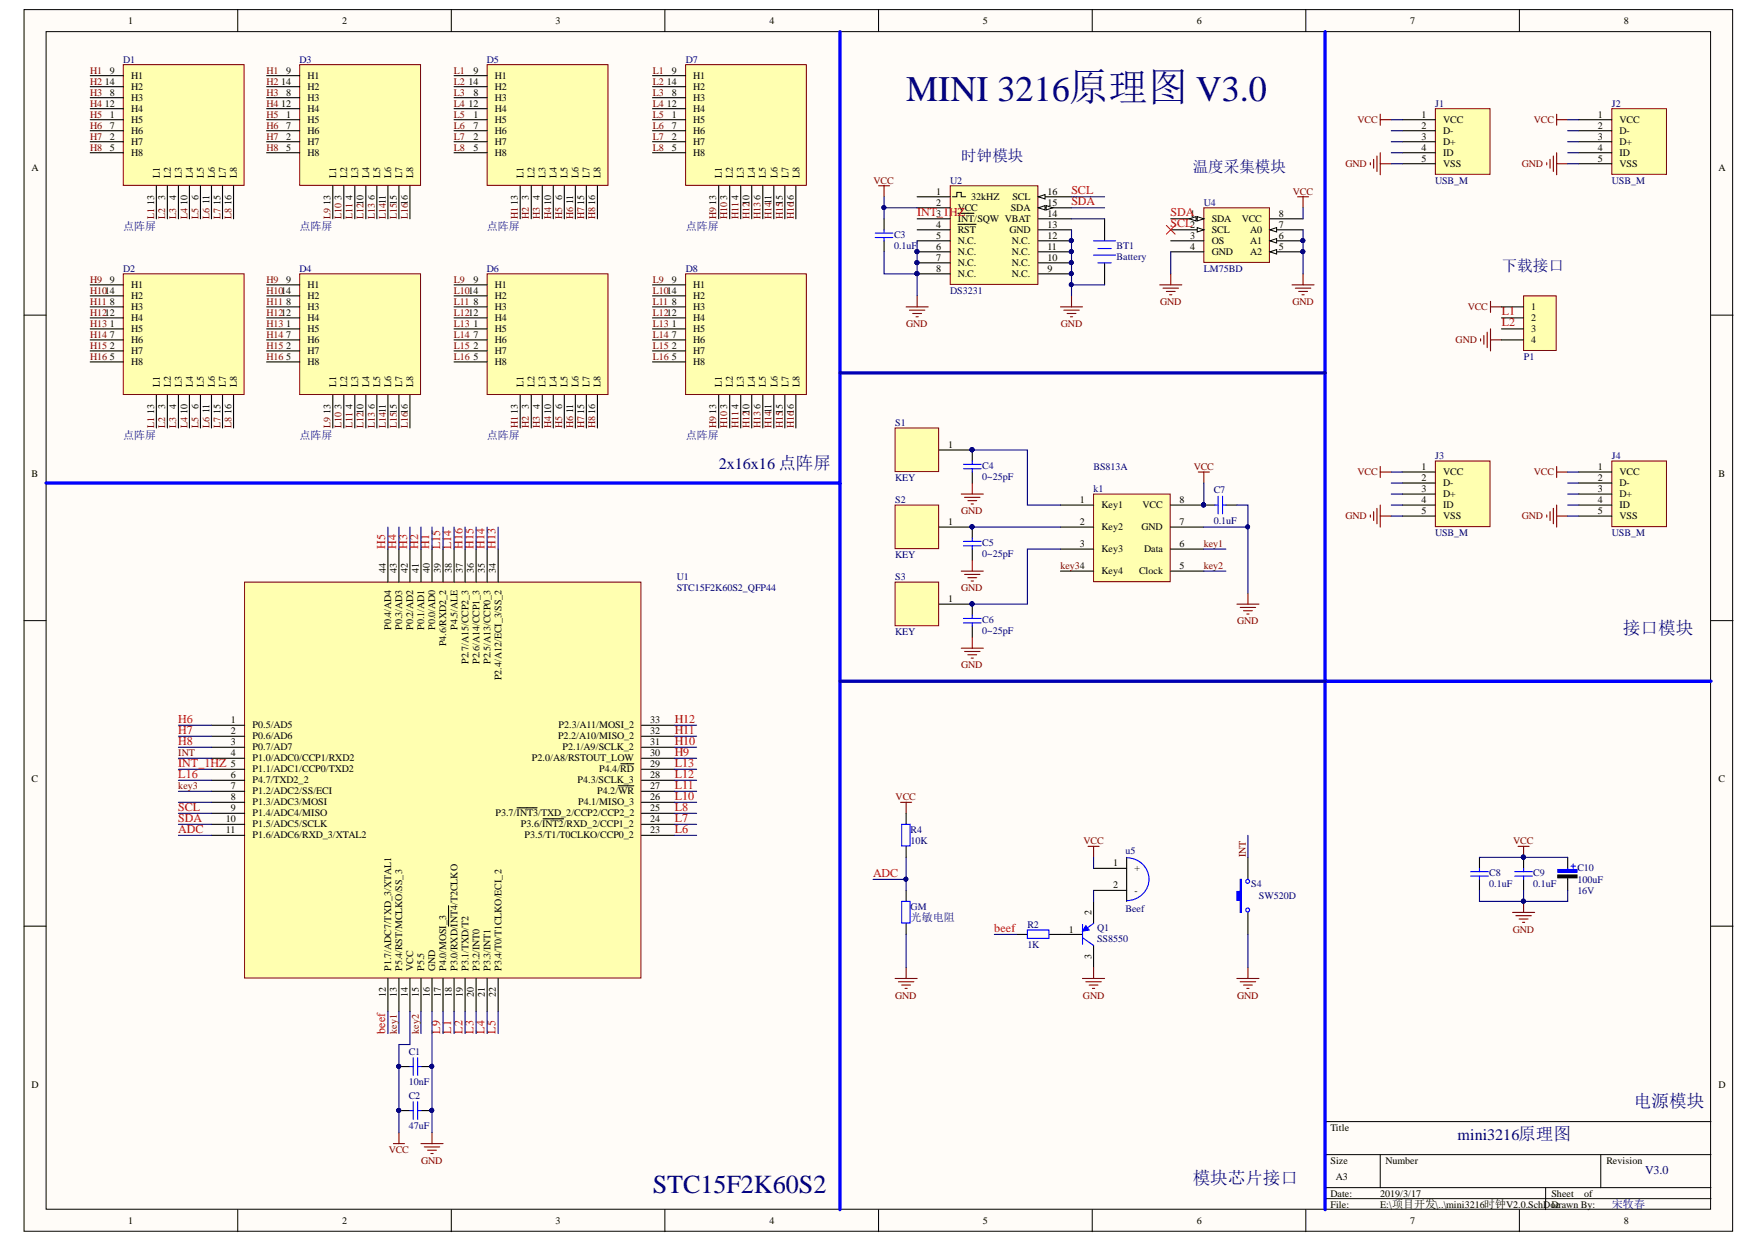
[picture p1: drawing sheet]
<svg xmlns="http://www.w3.org/2000/svg" width="297mm" height="210mm" viewBox="0 0 297 210" stroke-linecap="round" stroke-linejoin="round" font-family="sans-serif">
<defs><g id="words">
<text font-size="6.1" fill="#000080" x="153" y="17.1">MINI 3216原理图 V3.0</text>
<text font-size="4.4" fill="#000080" x="110.2" y="201.5">STC15F2K60S2</text>
<g font-size="3" fill="#000080">
<text x="274.1" y="107">接口模块</text>
<text x="275.9" y="187">电源模块</text>
<text x="201.4" y="200">模块芯片接口</text>
</g>
<g font-size="2.7" fill="#000080">
<text x="121.4" y="79.2">2x16x16 点阵屏</text>
<text x="246.2" y="192.5">mini3216原理图</text>
</g>
<g font-size="2.6" fill="#000080">
<text x="162.3" y="27.1">时钟模块</text>
<text x="201.4" y="29">温度采集模块</text>
<text x="253.6" y="45.7">下载接口</text>
</g>
<g font-size="2" fill="#f00">
<text x="180.9" y="32.8">SCL</text>
<text x="180.9" y="34.6">SDA</text>
<text x="154.9" y="36.5">INT_1HZ</text>
<text x="197.7" y="38.4">SCL</text>
<text x="197.7" y="36.5">SDA</text>
<text x="253.6" y="53.2">L1</text>
<text x="253.6" y="55.1">L2</text>
<text x="65" y="92.8" transform="rotate(-90 65 92.8)">H5</text>
<text x="66.9" y="92.8" transform="rotate(-90 66.9 92.8)">H4</text>
<text x="68.8" y="92.8" transform="rotate(-90 68.8 92.8)">H3</text>
<text x="70.6" y="92.8" transform="rotate(-90 70.6 92.8)">H2</text>
<text x="72.5" y="92.8" transform="rotate(-90 72.5 92.8)">H1</text>
<text x="74.4" y="92.8" transform="rotate(-90 74.4 92.8)">L15</text>
<text x="76.2" y="92.8" transform="rotate(-90 76.2 92.8)">L14</text>
<text x="78.1" y="92.8" transform="rotate(-90 78.1 92.8)">H16</text>
<text x="79.9" y="92.8" transform="rotate(-90 79.9 92.8)">H15</text>
<text x="81.8" y="92.8" transform="rotate(-90 81.8 92.8)">H14</text>
<text x="83.7" y="92.8" transform="rotate(-90 83.7 92.8)">H13</text>
<text x="30.1" y="122.1">H6</text>
<text x="30.1" y="123.9">H7</text>
<text x="30.1" y="125.8">H8</text>
<text x="113.9" y="125.8">H10</text>
<text x="113.9" y="123.9">H11</text>
<text x="113.9" y="122.1">H12</text>
<text x="30.1" y="131.4">L16</text>
<text x="30.1" y="129.5">INT_1HZ</text>
<text x="113.9" y="127.7">H9</text>
<text x="113.9" y="131.4">L12</text>
<text x="113.9" y="129.5">L13</text>
<text x="30.1" y="136.9">SCL</text>
<text x="113.9" y="136.9">L8</text>
<text x="113.9" y="135.1">L10</text>
<text x="113.9" y="133.2">L11</text>
<text x="30.1" y="138.8">SDA</text>
<text x="30.1" y="140.7">ADC</text>
<text x="113.9" y="140.7">L6</text>
<text x="113.9" y="138.8">L7</text>
<text x="147.4" y="148.1">ADC</text>
<text x="167.9" y="157.4">beef</text>
<text x="65" y="174.5" transform="rotate(-90 65 174.5)">beef</text>
<text x="74.4" y="174.5" transform="rotate(-90 74.4 174.5)">L9</text>
<text x="76.2" y="174.5" transform="rotate(-90 76.2 174.5)">L1</text>
<text x="78.1" y="174.5" transform="rotate(-90 78.1 174.5)">L2</text>
<text x="79.9" y="174.5" transform="rotate(-90 79.9 174.5)">L3</text>
<text x="81.8" y="174.5" transform="rotate(-90 81.8 174.5)">L4</text>
<text x="83.7" y="174.5" transform="rotate(-90 83.7 174.5)">L5</text>
</g>
<text font-size="2" fill="#000080" x="277.8" y="198.3">V3.0</text>
<g font-size="1.9" fill="#000080">
<text x="20.8" y="38.8">点阵屏</text>
<text x="50.6" y="38.8">点阵屏</text>
<text x="82.2" y="38.8">点阵屏</text>
<text x="115.8" y="38.8">点阵屏</text>
<text x="20.8" y="74.2">点阵屏</text>
<text x="50.6" y="74.2">点阵屏</text>
<text x="82.2" y="74.2">点阵屏</text>
<text x="115.8" y="74.2">点阵屏</text>
<text x="153.8" y="155.5">光敏电阻</text>
<text x="272.2" y="203.9">宋牧春</text>
</g>
<g font-size="1.7">
<text x="21.7" y="4.1">1</text>
<text x="57.8" y="4.1">2</text>
<text x="93.8" y="4.1">3</text>
<text x="129.9" y="4.1">4</text>
<text x="166" y="4.1">5</text>
<text x="202.1" y="4.1">6</text>
<text x="238.1" y="4.1">7</text>
<text x="274.2" y="4.1">8</text>
<text x="17.7" y="14.3">14</text>
<text x="17.7" y="18">12</text>
<text x="18.5" y="12.4">9</text>
<text x="18.5" y="16.1">8</text>
<text x="22.2" y="13.4">H1</text>
<text x="22.2" y="15.2">H2</text>
<text x="22.2" y="17.1">H3</text>
<text x="47.5" y="14.3">14</text>
<text x="47.5" y="18">12</text>
<text x="48.3" y="12.4">9</text>
<text x="48.3" y="16.1">8</text>
<text x="51.9" y="13.4">H1</text>
<text x="51.9" y="15.2">H2</text>
<text x="51.9" y="17.1">H3</text>
<text x="79.1" y="14.3">14</text>
<text x="79.1" y="18">12</text>
<text x="79.9" y="12.4">9</text>
<text x="79.9" y="16.1">8</text>
<text x="83.6" y="13.4">H1</text>
<text x="83.6" y="15.2">H2</text>
<text x="83.6" y="17.1">H3</text>
<text x="112.6" y="14.3">14</text>
<text x="112.6" y="18">12</text>
<text x="113.4" y="12.4">9</text>
<text x="113.4" y="16.1">8</text>
<text x="117.1" y="13.4">H1</text>
<text x="117.1" y="15.2">H2</text>
<text x="117.1" y="17.1">H3</text>
<text x="18.5" y="19.9">1</text>
<text x="18.5" y="21.7">7</text>
<text x="18.5" y="23.6">2</text>
<text x="22.2" y="18.9">H4</text>
<text x="22.2" y="20.8">H5</text>
<text x="22.2" y="22.6">H6</text>
<text x="48.3" y="19.9">1</text>
<text x="48.3" y="21.7">7</text>
<text x="48.3" y="23.6">2</text>
<text x="51.9" y="18.9">H4</text>
<text x="51.9" y="20.8">H5</text>
<text x="51.9" y="22.6">H6</text>
<text x="79.9" y="19.9">1</text>
<text x="79.9" y="21.7">7</text>
<text x="79.9" y="23.6">2</text>
<text x="83.6" y="18.9">H4</text>
<text x="83.6" y="20.8">H5</text>
<text x="83.6" y="22.6">H6</text>
<text x="113.4" y="19.9">1</text>
<text x="113.4" y="21.7">7</text>
<text x="113.4" y="23.6">2</text>
<text x="117.1" y="18.9">H4</text>
<text x="117.1" y="20.8">H5</text>
<text x="117.1" y="22.6">H6</text>
<text x="240.1" y="19.9">1</text>
<text x="240.1" y="21.7">2</text>
<text x="240.1" y="23.6">3</text>
<text x="243.7" y="20.8">VCC</text>
<text x="243.7" y="22.6">D-</text>
<text x="269.8" y="19.9">1</text>
<text x="269.8" y="21.7">2</text>
<text x="269.8" y="23.6">3</text>
<text x="273.5" y="20.8">VCC</text>
<text x="273.5" y="22.6">D-</text>
<text x="5.3" y="28.9">A</text>
<text x="18.5" y="25.4">5</text>
<text x="22.2" y="24.5">H7</text>
<text x="22.2" y="26.4">H8</text>
<text x="48.3" y="25.4">5</text>
<text x="51.9" y="24.5">H7</text>
<text x="51.9" y="26.4">H8</text>
<text x="79.9" y="25.4">5</text>
<text x="83.6" y="24.5">H7</text>
<text x="83.6" y="26.4">H8</text>
<text x="113.4" y="25.4">5</text>
<text x="117.1" y="24.5">H7</text>
<text x="117.1" y="26.4">H8</text>
<text x="240.1" y="25.4">4</text>
<text x="240.1" y="27.3">5</text>
<text x="243.7" y="24.5">D+</text>
<text x="243.7" y="26.4">ID</text>
<text x="243.7" y="28.2">VSS</text>
<text x="269.8" y="25.4">4</text>
<text x="269.8" y="27.3">5</text>
<text x="273.5" y="24.5">D+</text>
<text x="273.5" y="26.4">ID</text>
<text x="273.5" y="28.2">VSS</text>
<text x="290.2" y="28.9">A</text>
<text x="26.1" y="34.6" transform="rotate(-90 26.1 34.6)">13</text>
<text x="27" y="30.1" transform="rotate(-90 27 30.1)">L1</text>
<text x="27.9" y="33.7" transform="rotate(-90 27.9 33.7)">3</text>
<text x="28.8" y="30.1" transform="rotate(-90 28.8 30.1)">L2</text>
<text x="29.8" y="33.7" transform="rotate(-90 29.8 33.7)">4</text>
<text x="30.7" y="30.1" transform="rotate(-90 30.7 30.1)">L3</text>
<text x="31.6" y="34.6" transform="rotate(-90 31.6 34.6)">10</text>
<text x="32.6" y="30.1" transform="rotate(-90 32.6 30.1)">L4</text>
<text x="33.5" y="33.7" transform="rotate(-90 33.5 33.7)">6</text>
<text x="34.4" y="30.1" transform="rotate(-90 34.4 30.1)">L5</text>
<text x="35.4" y="34.5" transform="rotate(-90 35.4 34.5)">11</text>
<text x="36.3" y="30.1" transform="rotate(-90 36.3 30.1)">L6</text>
<text x="37.2" y="34.6" transform="rotate(-90 37.2 34.6)">15</text>
<text x="38.1" y="30.1" transform="rotate(-90 38.1 30.1)">L7</text>
<text x="39.1" y="34.6" transform="rotate(-90 39.1 34.6)">16</text>
<text x="40" y="30.1" transform="rotate(-90 40 30.1)">L8</text>
<text x="55.8" y="34.6" transform="rotate(-90 55.8 34.6)">13</text>
<text x="56.8" y="30.1" transform="rotate(-90 56.8 30.1)">L1</text>
<text x="57.7" y="33.7" transform="rotate(-90 57.7 33.7)">3</text>
<text x="58.6" y="30.1" transform="rotate(-90 58.6 30.1)">L2</text>
<text x="59.6" y="33.7" transform="rotate(-90 59.6 33.7)">4</text>
<text x="60.5" y="30.1" transform="rotate(-90 60.5 30.1)">L3</text>
<text x="62.3" y="30.1" transform="rotate(-90 62.3 30.1)">L4</text>
<text x="63.3" y="33.7" transform="rotate(-90 63.3 33.7)">6</text>
<text x="64.2" y="30.1" transform="rotate(-90 64.2 30.1)">L5</text>
<text x="66.1" y="30.1" transform="rotate(-90 66.1 30.1)">L6</text>
<text x="67.9" y="30.1" transform="rotate(-90 67.9 30.1)">L7</text>
<text x="69.8" y="30.1" transform="rotate(-90 69.8 30.1)">L8</text>
<text x="87.5" y="34.6" transform="rotate(-90 87.5 34.6)">13</text>
<text x="88.4" y="30.1" transform="rotate(-90 88.4 30.1)">L1</text>
<text x="89.3" y="33.7" transform="rotate(-90 89.3 33.7)">3</text>
<text x="90.3" y="30.1" transform="rotate(-90 90.3 30.1)">L2</text>
<text x="91.2" y="33.7" transform="rotate(-90 91.2 33.7)">4</text>
<text x="92.1" y="30.1" transform="rotate(-90 92.1 30.1)">L3</text>
<text x="93" y="34.6" transform="rotate(-90 93 34.6)">10</text>
<text x="94" y="30.1" transform="rotate(-90 94 30.1)">L4</text>
<text x="94.9" y="33.7" transform="rotate(-90 94.9 33.7)">6</text>
<text x="95.8" y="30.1" transform="rotate(-90 95.8 30.1)">L5</text>
<text x="96.8" y="34.5" transform="rotate(-90 96.8 34.5)">11</text>
<text x="97.7" y="30.1" transform="rotate(-90 97.7 30.1)">L6</text>
<text x="98.6" y="34.6" transform="rotate(-90 98.6 34.6)">15</text>
<text x="99.6" y="30.1" transform="rotate(-90 99.6 30.1)">L7</text>
<text x="100.5" y="34.6" transform="rotate(-90 100.5 34.6)">16</text>
<text x="101.4" y="30.1" transform="rotate(-90 101.4 30.1)">L8</text>
<text x="121" y="34.6" transform="rotate(-90 121 34.6)">13</text>
<text x="121.9" y="30.1" transform="rotate(-90 121.9 30.1)">L1</text>
<text x="122.8" y="33.7" transform="rotate(-90 122.8 33.7)">3</text>
<text x="123.8" y="30.1" transform="rotate(-90 123.8 30.1)">L2</text>
<text x="124.7" y="33.7" transform="rotate(-90 124.7 33.7)">4</text>
<text x="125.6" y="30.1" transform="rotate(-90 125.6 30.1)">L3</text>
<text x="127.5" y="30.1" transform="rotate(-90 127.5 30.1)">L4</text>
<text x="128.4" y="33.7" transform="rotate(-90 128.4 33.7)">6</text>
<text x="129.3" y="30.1" transform="rotate(-90 129.3 30.1)">L5</text>
<text x="131.3" y="30.1" transform="rotate(-90 131.3 30.1)">L6</text>
<text x="133.1" y="30.1" transform="rotate(-90 133.1 30.1)">L7</text>
<text x="135" y="30.1" transform="rotate(-90 135 30.1)">L8</text>
<text x="158.1" y="32.9">1</text>
<text x="158.1" y="34.7">2</text>
<text x="161.7" y="35.7">VCC</text>
<text x="164" y="33.8">32kHZ</text>
<text x="170.7" y="35.7">SDA</text>
<text x="171" y="33.8">SCL</text>
<text x="176.9" y="34.7">15</text>
<text x="176.9" y="32.9">16</text>
<text x="158.1" y="36.6">3</text>
<text x="158.1" y="38.4">4</text>
<text x="158.1" y="40.3">5</text>
<text x="161.7" y="37.5">INT/SQW VBAT</text>
<text x="161.7" y="39.4">RST</text>
<text x="161.7" y="41.2">N.C.</text>
<text x="170.4" y="39.4">GND</text>
<text x="170.9" y="41.2">N.C.</text>
<text x="176.9" y="40.3">12</text>
<text x="176.9" y="38.4">13</text>
<text x="176.9" y="36.6">14</text>
<text x="201" y="36.6">1</text>
<text x="201" y="38.4">2</text>
<text x="201" y="40.3">3</text>
<text x="204.6" y="37.5">SDA</text>
<text x="204.6" y="39.4">SCL</text>
<text x="204.6" y="41.2">OS</text>
<text x="209.7" y="37.5">VCC</text>
<text x="211.1" y="41.2">A1</text>
<text x="211.1" y="39.4">A0</text>
<text x="216" y="40.3">6</text>
<text x="216" y="38.4">7</text>
<text x="216" y="36.6">8</text>
<text x="18.5" y="47.7">9</text>
<text x="48.3" y="47.7">9</text>
<text x="79.9" y="47.7">9</text>
<text x="113.4" y="47.7">9</text>
<text x="158.1" y="42.2">6</text>
<text x="158.1" y="44">7</text>
<text x="158.1" y="45.9">8</text>
<text x="161.7" y="43.1">N.C.</text>
<text x="161.7" y="44.9">N.C.</text>
<text x="161.7" y="46.8">N.C.</text>
<text x="170.9" y="46.8">N.C.</text>
<text x="170.9" y="44.9">N.C.</text>
<text x="170.9" y="43.1">N.C.</text>
<text x="176.9" y="45.9">9</text>
<text x="176.9" y="44">10</text>
<text x="176.9" y="42.2">11</text>
<text x="201" y="42.2">4</text>
<text x="204.6" y="43.1">GND</text>
<text x="211.1" y="43.1">A2</text>
<text x="216" y="42.2">5</text>
<text x="18.5" y="51.5">8</text>
<text x="22.2" y="48.7">H1</text>
<text x="22.2" y="50.5">H2</text>
<text x="22.2" y="52.4">H3</text>
<text x="48.3" y="51.5">8</text>
<text x="51.9" y="48.7">H1</text>
<text x="51.9" y="50.5">H2</text>
<text x="51.9" y="52.4">H3</text>
<text x="79.9" y="51.5">8</text>
<text x="83.6" y="48.7">H1</text>
<text x="83.6" y="50.5">H2</text>
<text x="83.6" y="52.4">H3</text>
<text x="113.4" y="51.5">8</text>
<text x="117.1" y="48.7">H1</text>
<text x="117.1" y="50.5">H2</text>
<text x="117.1" y="52.4">H3</text>
<text x="258.6" y="52.4">1</text>
<text x="18.5" y="55.2">1</text>
<text x="18.5" y="57">7</text>
<text x="18.5" y="58.9">2</text>
<text x="22.2" y="54.2">H4</text>
<text x="22.2" y="56.1">H5</text>
<text x="22.2" y="58">H6</text>
<text x="22.2" y="59.8">H7</text>
<text x="48.3" y="55.2">1</text>
<text x="48.3" y="57">7</text>
<text x="48.3" y="58.9">2</text>
<text x="51.9" y="54.2">H4</text>
<text x="51.9" y="56.1">H5</text>
<text x="51.9" y="58">H6</text>
<text x="51.9" y="59.8">H7</text>
<text x="79.9" y="55.2">1</text>
<text x="79.9" y="57">7</text>
<text x="79.9" y="58.9">2</text>
<text x="83.6" y="54.2">H4</text>
<text x="83.6" y="56.1">H5</text>
<text x="83.6" y="58">H6</text>
<text x="83.6" y="59.8">H7</text>
<text x="113.4" y="55.2">1</text>
<text x="113.4" y="57">7</text>
<text x="113.4" y="58.9">2</text>
<text x="117.1" y="54.2">H4</text>
<text x="117.1" y="56.1">H5</text>
<text x="117.1" y="58">H6</text>
<text x="117.1" y="59.8">H7</text>
<text x="258.6" y="54.2">2</text>
<text x="258.6" y="56.1">3</text>
<text x="258.6" y="58">4</text>
<text x="18.5" y="60.7">5</text>
<text x="22.2" y="61.7">H8</text>
<text x="27" y="65.4" transform="rotate(-90 27 65.4)">L1</text>
<text x="28.8" y="65.4" transform="rotate(-90 28.8 65.4)">L2</text>
<text x="30.7" y="65.4" transform="rotate(-90 30.7 65.4)">L3</text>
<text x="32.6" y="65.4" transform="rotate(-90 32.6 65.4)">L4</text>
<text x="34.4" y="65.4" transform="rotate(-90 34.4 65.4)">L5</text>
<text x="36.3" y="65.4" transform="rotate(-90 36.3 65.4)">L6</text>
<text x="38.1" y="65.4" transform="rotate(-90 38.1 65.4)">L7</text>
<text x="40" y="65.4" transform="rotate(-90 40 65.4)">L8</text>
<text x="48.3" y="60.7">5</text>
<text x="51.9" y="61.7">H8</text>
<text x="56.8" y="65.4" transform="rotate(-90 56.8 65.4)">L1</text>
<text x="58.6" y="65.4" transform="rotate(-90 58.6 65.4)">L2</text>
<text x="60.5" y="65.4" transform="rotate(-90 60.5 65.4)">L3</text>
<text x="62.3" y="65.4" transform="rotate(-90 62.3 65.4)">L4</text>
<text x="64.2" y="65.4" transform="rotate(-90 64.2 65.4)">L5</text>
<text x="66.1" y="65.4" transform="rotate(-90 66.1 65.4)">L6</text>
<text x="67.9" y="65.4" transform="rotate(-90 67.9 65.4)">L7</text>
<text x="69.8" y="65.4" transform="rotate(-90 69.8 65.4)">L8</text>
<text x="79.9" y="60.7">5</text>
<text x="83.6" y="61.7">H8</text>
<text x="88.4" y="65.4" transform="rotate(-90 88.4 65.4)">L1</text>
<text x="90.3" y="65.4" transform="rotate(-90 90.3 65.4)">L2</text>
<text x="92.1" y="65.4" transform="rotate(-90 92.1 65.4)">L3</text>
<text x="94" y="65.4" transform="rotate(-90 94 65.4)">L4</text>
<text x="95.8" y="65.4" transform="rotate(-90 95.8 65.4)">L5</text>
<text x="97.7" y="65.4" transform="rotate(-90 97.7 65.4)">L6</text>
<text x="99.6" y="65.4" transform="rotate(-90 99.6 65.4)">L7</text>
<text x="101.4" y="65.4" transform="rotate(-90 101.4 65.4)">L8</text>
<text x="113.4" y="60.7">5</text>
<text x="117.1" y="61.7">H8</text>
<text x="121.9" y="65.4" transform="rotate(-90 121.9 65.4)">L1</text>
<text x="123.8" y="65.4" transform="rotate(-90 123.8 65.4)">L2</text>
<text x="125.6" y="65.4" transform="rotate(-90 125.6 65.4)">L3</text>
<text x="127.5" y="65.4" transform="rotate(-90 127.5 65.4)">L4</text>
<text x="129.3" y="65.4" transform="rotate(-90 129.3 65.4)">L5</text>
<text x="131.3" y="65.4" transform="rotate(-90 131.3 65.4)">L6</text>
<text x="133.1" y="65.4" transform="rotate(-90 133.1 65.4)">L7</text>
<text x="135" y="65.4" transform="rotate(-90 135 65.4)">L8</text>
<text x="26.1" y="69.9" transform="rotate(-90 26.1 69.9)">13</text>
<text x="27.9" y="69" transform="rotate(-90 27.9 69)">3</text>
<text x="29.8" y="69" transform="rotate(-90 29.8 69)">4</text>
<text x="31.6" y="69.9" transform="rotate(-90 31.6 69.9)">10</text>
<text x="33.5" y="69" transform="rotate(-90 33.5 69)">6</text>
<text x="35.4" y="69.8" transform="rotate(-90 35.4 69.8)">11</text>
<text x="37.2" y="69.9" transform="rotate(-90 37.2 69.9)">15</text>
<text x="39.1" y="69.9" transform="rotate(-90 39.1 69.9)">16</text>
<text x="55.8" y="69.9" transform="rotate(-90 55.8 69.9)">13</text>
<text x="57.7" y="69" transform="rotate(-90 57.7 69)">3</text>
<text x="59.6" y="69" transform="rotate(-90 59.6 69)">4</text>
<text x="63.3" y="69" transform="rotate(-90 63.3 69)">6</text>
<text x="87.5" y="69.9" transform="rotate(-90 87.5 69.9)">13</text>
<text x="89.3" y="69" transform="rotate(-90 89.3 69)">3</text>
<text x="91.2" y="69" transform="rotate(-90 91.2 69)">4</text>
<text x="93" y="69.9" transform="rotate(-90 93 69.9)">10</text>
<text x="94.9" y="69" transform="rotate(-90 94.9 69)">6</text>
<text x="96.8" y="69.8" transform="rotate(-90 96.8 69.8)">11</text>
<text x="98.6" y="69.9" transform="rotate(-90 98.6 69.9)">15</text>
<text x="100.5" y="69.9" transform="rotate(-90 100.5 69.9)">16</text>
<text x="121" y="69.9" transform="rotate(-90 121 69.9)">13</text>
<text x="122.8" y="69" transform="rotate(-90 122.8 69)">3</text>
<text x="124.7" y="69" transform="rotate(-90 124.7 69)">4</text>
<text x="128.4" y="69" transform="rotate(-90 128.4 69)">6</text>
<text x="160.1" y="75.6">1</text>
<text x="5.3" y="80.5">B</text>
<text x="240.1" y="79.3">1</text>
<text x="240.1" y="81.2">2</text>
<text x="240.1" y="83">3</text>
<text x="243.7" y="80.3">VCC</text>
<text x="243.7" y="82.1">D-</text>
<text x="243.7" y="84">D+</text>
<text x="269.8" y="79.3">1</text>
<text x="269.8" y="81.2">2</text>
<text x="269.8" y="83">3</text>
<text x="273.5" y="80.3">VCC</text>
<text x="273.5" y="82.1">D-</text>
<text x="273.5" y="84">D+</text>
<text x="290.2" y="80.5">B</text>
<text x="160.1" y="88.6">1</text>
<text x="182.4" y="84.9">1</text>
<text x="182.4" y="88.6">2</text>
<text x="186" y="85.8">Key1</text>
<text x="186" y="89.6">Key2</text>
<text x="192.8" y="89.6">GND</text>
<text x="192.9" y="85.8">VCC</text>
<text x="199.2" y="88.6">7</text>
<text x="199.2" y="84.9">8</text>
<text x="240.1" y="84.9">4</text>
<text x="240.1" y="86.8">5</text>
<text x="243.7" y="85.8">ID</text>
<text x="243.7" y="87.7">VSS</text>
<text x="269.8" y="84.9">4</text>
<text x="269.8" y="86.8">5</text>
<text x="273.5" y="85.8">ID</text>
<text x="273.5" y="87.7">VSS</text>
<text x="182.4" y="92.3">3</text>
<text x="186" y="93.3">Key3</text>
<text x="193.2" y="93.3">Data</text>
<text x="199.2" y="92.3">6</text>
<text x="65.1" y="96.8" transform="rotate(-90 65.1 96.8)">44</text>
<text x="67" y="96.8" transform="rotate(-90 67 96.8)">43</text>
<text x="68.9" y="96.8" transform="rotate(-90 68.9 96.8)">42</text>
<text x="70.7" y="96.8" transform="rotate(-90 70.7 96.8)">41</text>
<text x="72.6" y="96.8" transform="rotate(-90 72.6 96.8)">40</text>
<text x="74.4" y="96.8" transform="rotate(-90 74.4 96.8)">39</text>
<text x="76.3" y="96.8" transform="rotate(-90 76.3 96.8)">38</text>
<text x="78.2" y="96.8" transform="rotate(-90 78.2 96.8)">37</text>
<text x="80" y="96.8" transform="rotate(-90 80 96.8)">36</text>
<text x="81.9" y="96.8" transform="rotate(-90 81.9 96.8)">35</text>
<text x="83.7" y="96.8" transform="rotate(-90 83.7 96.8)">34</text>
<text x="160.1" y="101.6">1</text>
<text x="186" y="97">Key4</text>
<text x="192.4" y="97">Clock</text>
<text x="199.2" y="96.1">5</text>
<text x="66.1" y="106.4" transform="rotate(-90 66.1 106.4)">P0.4/AD4</text>
<text x="67.9" y="106.4" transform="rotate(-90 67.9 106.4)">P0.3/AD3</text>
<text x="69.8" y="106.4" transform="rotate(-90 69.8 106.4)">P0.2/AD2</text>
<text x="71.6" y="106.4" transform="rotate(-90 71.6 106.4)">P0.1/AD1</text>
<text x="73.5" y="106.4" transform="rotate(-90 73.5 106.4)">P0.0/AD0</text>
<text x="77.2" y="106.4" transform="rotate(-90 77.2 106.4)">P4.5/ALE</text>
<text x="75.4" y="109.2" transform="rotate(-90 75.4 109.2)">P4.6/RXD2_2</text>
<text x="79.1" y="112.2" transform="rotate(-90 79.1 112.2)">P2.7/A15/CCP2_3</text>
<text x="81" y="112.2" transform="rotate(-90 81 112.2)">P2.6/A14/CCP1_3</text>
<text x="82.8" y="112.2" transform="rotate(-90 82.8 112.2)">P2.5/A13/CCP0_3</text>
<text x="84.7" y="114.9" transform="rotate(-90 84.7 114.9)">P2.4/A12/ECI_3/SS_2</text>
<text x="39" y="122.1">1</text>
<text x="39" y="123.9">2</text>
<text x="39" y="125.8">3</text>
<text x="42.6" y="123">P0.5/AD5</text>
<text x="42.6" y="124.9">P0.6/AD6</text>
<text x="94.2" y="124.9">P2.2/A10/MISO_2</text>
<text x="94.3" y="123">P2.3/A11/MOSI_2</text>
<text x="109.8" y="125.8">31</text>
<text x="109.8" y="123.9">32</text>
<text x="109.8" y="122.1">33</text>
<text x="39" y="127.7">4</text>
<text x="39" y="129.5">5</text>
<text x="39" y="131.4">6</text>
<text x="42.6" y="126.7">P0.7/AD7</text>
<text x="42.6" y="128.6">P1.0/ADC0/CCP1/RXD2</text>
<text x="42.6" y="130.4">P1.1/ADC1/CCP0/TXD2</text>
<text x="89.8" y="128.6">P2.0/A8/RSTOUT_LOW</text>
<text x="95" y="126.7">P2.1/A9/SCLK_2</text>
<text x="101.2" y="130.4">P4.4/RD</text>
<text x="109.8" y="131.4">28</text>
<text x="109.8" y="129.5">29</text>
<text x="109.8" y="127.7">30</text>
<text x="5.3" y="132.1">C</text>
<text x="39" y="133.2">7</text>
<text x="39" y="135.1">8</text>
<text x="39" y="136.9">9</text>
<text x="42.6" y="132.3">P4.7/TXD2_2</text>
<text x="42.6" y="134.2">P1.2/ADC2/SS/ECI</text>
<text x="42.6" y="136">P1.3/ADC3/MOSI</text>
<text x="42.6" y="137.9">P1.4/ADC4/MISO</text>
<text x="83.7" y="137.9">P3.7/INT3/TXD_2/CCP2/CCP2_2</text>
<text x="97.5" y="132.3">P4.3/SCLK_3</text>
<text x="97.6" y="136">P4.1/MISO_3</text>
<text x="100.8" y="134.2">P4.2/WR</text>
<text x="109.8" y="136.9">25</text>
<text x="109.8" y="135.1">26</text>
<text x="109.8" y="133.2">27</text>
<text x="290.2" y="132.1">C</text>
<text x="38.1" y="138.8">10</text>
<text x="38.1" y="140.7">11</text>
<text x="42.6" y="139.7">P1.5/ADC5/SCLK</text>
<text x="42.6" y="141.6">P1.6/ADC6/RXD_3/XTAL2</text>
<text x="88" y="139.7">P3.6/INT2/RXD_2/CCP1_2</text>
<text x="88.6" y="141.6">P3.5/T1/T0CLKO/CCP0_2</text>
<text x="109.8" y="140.7">23</text>
<text x="109.8" y="138.8">24</text>
<text x="188" y="146.2">1</text>
<text x="188" y="150">2</text>
<text x="191.6" y="147.2">+</text>
<text x="184.3" y="154.4" transform="rotate(-90 184.3 154.4)">2</text>
<text x="191.6" y="150.9">-</text>
<text x="180.5" y="157.5">1</text>
<text x="184.3" y="162" transform="rotate(-90 184.3 162)">3</text>
<text x="66.1" y="163.9" transform="rotate(-90 66.1 163.9)">P1.7/ADC7/TXD_3/XTAL1</text>
<text x="67.9" y="163.9" transform="rotate(-90 67.9 163.9)">P5.4/RST/MCLKO/SS_3</text>
<text x="69.8" y="163.9" transform="rotate(-90 69.8 163.9)">VCC</text>
<text x="71.6" y="163.9" transform="rotate(-90 71.6 163.9)">P5.5</text>
<text x="73.5" y="163.9" transform="rotate(-90 73.5 163.9)">GND</text>
<text x="75.4" y="163.9" transform="rotate(-90 75.4 163.9)">P4.0/MOSI_3</text>
<text x="77.2" y="163.9" transform="rotate(-90 77.2 163.9)">P3.0/RXD/INT4/T2CLKO</text>
<text x="79.1" y="163.9" transform="rotate(-90 79.1 163.9)">P3.1/TXD/T2</text>
<text x="81" y="163.9" transform="rotate(-90 81 163.9)">P3.2/INT0</text>
<text x="82.8" y="163.9" transform="rotate(-90 82.8 163.9)">P3.3/INT1</text>
<text x="84.7" y="163.9" transform="rotate(-90 84.7 163.9)">P3.4/T0/T1CLKO/ECI_2</text>
<text x="65.1" y="168.4" transform="rotate(-90 65.1 168.4)">12</text>
<text x="67" y="168.4" transform="rotate(-90 67 168.4)">13</text>
<text x="68.9" y="168.4" transform="rotate(-90 68.9 168.4)">14</text>
<text x="70.7" y="168.4" transform="rotate(-90 70.7 168.4)">15</text>
<text x="72.6" y="168.4" transform="rotate(-90 72.6 168.4)">16</text>
<text x="74.4" y="168.4" transform="rotate(-90 74.4 168.4)">17</text>
<text x="76.3" y="168.4" transform="rotate(-90 76.3 168.4)">18</text>
<text x="78.2" y="168.4" transform="rotate(-90 78.2 168.4)">19</text>
<text x="80" y="168.4" transform="rotate(-90 80 168.4)">20</text>
<text x="81.9" y="168.4" transform="rotate(-90 81.9 168.4)">21</text>
<text x="83.7" y="168.4" transform="rotate(-90 83.7 168.4)">22</text>
<text x="5.3" y="183.7">D</text>
<text x="290.2" y="183.7">D</text>
<text x="224.7" y="190.9">Title</text>
<text x="224.7" y="196.5">Size</text>
<text x="234" y="196.5">Number</text>
<text x="271.3" y="196.5">Revision</text>
<text x="224.7" y="202.1">Date:</text>
<text x="224.7" y="203.9">File:</text>
<text x="225.6" y="199.3">A3</text>
<text x="233" y="202.1">2019/3/17</text>
<text x="233" y="203.9">E:\项目开发\..\mini3216时钟V2.0.SchDoc</text>
<text x="262" y="202.1">Sheet</text>
<text x="262" y="203.9">Drawn By:</text>
<text x="267.5" y="202.1">of</text>
<text x="21.7" y="206.7">1</text>
<text x="57.8" y="206.7">2</text>
<text x="93.8" y="206.7">3</text>
<text x="129.9" y="206.7">4</text>
<text x="166" y="206.7">5</text>
<text x="202.1" y="206.7">6</text>
<text x="238.1" y="206.7">7</text>
<text x="274.2" y="206.7">8</text>
</g>
<g font-size="1.7" fill="#000080">
<text x="20.8" y="10.6">D1</text>
<text x="50.6" y="10.6">D3</text>
<text x="82.2" y="10.6">D5</text>
<text x="115.8" y="10.6">D7</text>
<text x="242.3" y="18">J1</text>
<text x="272.2" y="18">J2</text>
<text x="160.5" y="31">U2</text>
<text x="203.3" y="34.7">U4</text>
<text x="242.3" y="31">USB_M</text>
<text x="272.2" y="31">USB_M</text>
<text x="151" y="42">0.1uF</text>
<text x="151" y="40.1">C3</text>
<text x="188.5" y="42">BT1</text>
<text x="20.8" y="45.9">D2</text>
<text x="50.6" y="45.9">D4</text>
<text x="82.2" y="45.9">D6</text>
<text x="115.8" y="45.9">D8</text>
<text x="188.5" y="43.8">Battery</text>
<text x="203.3" y="45.9">LM75BD</text>
<text x="160.5" y="49.6">DS3231</text>
<text x="257.3" y="60.7">P1</text>
<text x="151.2" y="71.9">S1</text>
<text x="242.3" y="77.5">J3</text>
<text x="272.2" y="77.5">J4</text>
<text x="151.2" y="81.2">KEY</text>
<text x="165.9" y="81">0~25pF</text>
<text x="165.9" y="79.2">C4</text>
<text x="184.7" y="83">k1</text>
<text x="184.7" y="79.3">BS813A</text>
<text x="205" y="83.2">C7</text>
<text x="151.2" y="84.9">S2</text>
<text x="205" y="88.5">0.1uF</text>
<text x="151.2" y="94.2">KEY</text>
<text x="165.9" y="94">0~25pF</text>
<text x="165.9" y="92.2">C5</text>
<text x="242.3" y="90.5">USB_M</text>
<text x="272.2" y="90.5">USB_M</text>
<text x="114.3" y="97.9">U1</text>
<text x="114.3" y="99.8">STC15F2K60S2_QFP44</text>
<text x="151.2" y="97.9">S3</text>
<text x="151.2" y="107.2">KEY</text>
<text x="165.9" y="107">0~25pF</text>
<text x="165.9" y="105.2">C6</text>
<text x="153.8" y="142.5">10K</text>
<text x="153.8" y="140.7">R4</text>
<text x="190.1" y="144.2">u5</text>
<text x="211.3" y="149.8">S4</text>
<text x="251.5" y="149.8">0.1uF</text>
<text x="251.5" y="147.9">C8</text>
<text x="258.9" y="149.8">0.1uF</text>
<text x="258.9" y="147.9">C9</text>
<text x="266.4" y="149">100uF</text>
<text x="266.4" y="147.2">C10</text>
<text x="153.8" y="153.7">GM</text>
<text x="190.1" y="153.9">Beef</text>
<text x="212.6" y="151.8">SW520D</text>
<text x="266.4" y="150.9">16V</text>
<text x="173.5" y="160">1K</text>
<text x="173.5" y="156.7">R2</text>
<text x="185.2" y="157.2">Q1</text>
<text x="185.2" y="159.1">SS8550</text>
<text x="69" y="178.1">C1</text>
<text x="69" y="183.2">10nF</text>
<text x="69" y="185.5">C2</text>
<text x="69" y="190.7">47uF</text>
</g>
<g font-size="1.7" fill="#800000">
<text x="15.2" y="12.4">H1</text>
<text x="15.2" y="14.3">H2</text>
<text x="15.2" y="16.1">H3</text>
<text x="15.2" y="18">H4</text>
<text x="45" y="12.4">H1</text>
<text x="45" y="14.3">H2</text>
<text x="45" y="16.1">H3</text>
<text x="45" y="18">H4</text>
<text x="76.6" y="12.4">L1</text>
<text x="76.6" y="14.3">L2</text>
<text x="76.6" y="16.1">L3</text>
<text x="76.6" y="18">L4</text>
<text x="110.2" y="12.4">L1</text>
<text x="110.2" y="14.3">L2</text>
<text x="110.2" y="16.1">L3</text>
<text x="110.2" y="18">L4</text>
<text x="15.2" y="19.9">H5</text>
<text x="15.2" y="21.7">H6</text>
<text x="15.2" y="23.6">H7</text>
<text x="45" y="19.9">H5</text>
<text x="45" y="21.7">H6</text>
<text x="45" y="23.6">H7</text>
<text x="76.6" y="19.9">L5</text>
<text x="76.6" y="21.7">L6</text>
<text x="76.6" y="23.6">L7</text>
<text x="110.2" y="19.9">L5</text>
<text x="110.2" y="21.7">L6</text>
<text x="110.2" y="23.6">L7</text>
<text x="229.2" y="20.8">VCC</text>
<text x="259" y="20.8">VCC</text>
<text x="15.2" y="25.4">H8</text>
<text x="45" y="25.4">H8</text>
<text x="76.6" y="25.4">L8</text>
<text x="110.2" y="25.4">L8</text>
<text x="227.2" y="28.2">GND</text>
<text x="257" y="28.2">GND</text>
<text x="147.5" y="31">VCC</text>
<text x="218.3" y="32.9">VCC</text>
<text x="26.1" y="36.9" transform="rotate(-90 26.1 36.9)">L1</text>
<text x="27.9" y="36.9" transform="rotate(-90 27.9 36.9)">L2</text>
<text x="29.8" y="36.9" transform="rotate(-90 29.8 36.9)">L3</text>
<text x="31.6" y="36.9" transform="rotate(-90 31.6 36.9)">L4</text>
<text x="33.5" y="36.9" transform="rotate(-90 33.5 36.9)">L5</text>
<text x="35.4" y="36.9" transform="rotate(-90 35.4 36.9)">L6</text>
<text x="37.2" y="36.9" transform="rotate(-90 37.2 36.9)">L7</text>
<text x="39.1" y="36.9" transform="rotate(-90 39.1 36.9)">L8</text>
<text x="55.8" y="36.9" transform="rotate(-90 55.8 36.9)">L9</text>
<text x="57.7" y="36.9" transform="rotate(-90 57.7 36.9)">L10</text>
<text x="59.6" y="36.9" transform="rotate(-90 59.6 36.9)">L11</text>
<text x="61.4" y="36.9" transform="rotate(-90 61.4 36.9)">L1210</text>
<text x="63.3" y="36.9" transform="rotate(-90 63.3 36.9)">L13</text>
<text x="65.1" y="36.9" transform="rotate(-90 65.1 36.9)">L1411</text>
<text x="67" y="36.9" transform="rotate(-90 67 36.9)">L1515</text>
<text x="68.9" y="36.9" transform="rotate(-90 68.9 36.9)">L1616</text>
<text x="87.5" y="36.9" transform="rotate(-90 87.5 36.9)">H1</text>
<text x="89.3" y="36.9" transform="rotate(-90 89.3 36.9)">H2</text>
<text x="91.2" y="36.9" transform="rotate(-90 91.2 36.9)">H3</text>
<text x="93" y="36.9" transform="rotate(-90 93 36.9)">H4</text>
<text x="94.9" y="36.9" transform="rotate(-90 94.9 36.9)">H5</text>
<text x="96.8" y="36.9" transform="rotate(-90 96.8 36.9)">H6</text>
<text x="98.6" y="36.9" transform="rotate(-90 98.6 36.9)">H7</text>
<text x="100.5" y="36.9" transform="rotate(-90 100.5 36.9)">H8</text>
<text x="121" y="36.9" transform="rotate(-90 121 36.9)">H9</text>
<text x="122.8" y="36.9" transform="rotate(-90 122.8 36.9)">H10</text>
<text x="124.7" y="36.9" transform="rotate(-90 124.7 36.9)">H11</text>
<text x="126.5" y="36.9" transform="rotate(-90 126.5 36.9)">H1210</text>
<text x="128.4" y="36.9" transform="rotate(-90 128.4 36.9)">H13</text>
<text x="130.3" y="36.9" transform="rotate(-90 130.3 36.9)">H1411</text>
<text x="132.2" y="36.9" transform="rotate(-90 132.2 36.9)">H1515</text>
<text x="134.1" y="36.9" transform="rotate(-90 134.1 36.9)">H1616</text>
<text x="15.2" y="47.7">H9</text>
<text x="45" y="47.7">H9</text>
<text x="76.6" y="47.7">L9</text>
<text x="110.2" y="47.7">L9</text>
<text x="15.2" y="49.6">H1014</text>
<text x="15.2" y="51.5">H11</text>
<text x="15.2" y="53.3">H1212</text>
<text x="45" y="49.6">H1014</text>
<text x="45" y="51.5">H11</text>
<text x="45" y="53.3">H1212</text>
<text x="76.6" y="49.6">L1014</text>
<text x="76.6" y="51.5">L11</text>
<text x="76.6" y="53.3">L1212</text>
<text x="110.2" y="49.6">L1014</text>
<text x="110.2" y="51.5">L11</text>
<text x="110.2" y="53.3">L1212</text>
<text x="195.9" y="51.5">GND</text>
<text x="218.2" y="51.5">GND</text>
<text x="247.8" y="52.4">VCC</text>
<text x="15.2" y="55.2">H13</text>
<text x="15.2" y="57">H14</text>
<text x="15.2" y="58.9">H15</text>
<text x="45" y="55.2">H13</text>
<text x="45" y="57">H14</text>
<text x="45" y="58.9">H15</text>
<text x="76.6" y="55.2">L13</text>
<text x="76.6" y="57">L14</text>
<text x="76.6" y="58.9">L15</text>
<text x="110.2" y="55.2">L13</text>
<text x="110.2" y="57">L14</text>
<text x="110.2" y="58.9">L15</text>
<text x="153" y="55.2">GND</text>
<text x="179.2" y="55.2">GND</text>
<text x="245.8" y="58">GND</text>
<text x="15.2" y="60.7">H16</text>
<text x="45" y="60.7">H16</text>
<text x="76.6" y="60.7">L16</text>
<text x="110.2" y="60.7">L16</text>
<text x="26.1" y="72.2" transform="rotate(-90 26.1 72.2)">L1</text>
<text x="27.9" y="72.2" transform="rotate(-90 27.9 72.2)">L2</text>
<text x="29.8" y="72.2" transform="rotate(-90 29.8 72.2)">L3</text>
<text x="31.6" y="72.2" transform="rotate(-90 31.6 72.2)">L4</text>
<text x="33.5" y="72.2" transform="rotate(-90 33.5 72.2)">L5</text>
<text x="35.4" y="72.2" transform="rotate(-90 35.4 72.2)">L6</text>
<text x="37.2" y="72.2" transform="rotate(-90 37.2 72.2)">L7</text>
<text x="39.1" y="72.2" transform="rotate(-90 39.1 72.2)">L8</text>
<text x="55.8" y="72.2" transform="rotate(-90 55.8 72.2)">L9</text>
<text x="57.7" y="72.2" transform="rotate(-90 57.7 72.2)">L10</text>
<text x="59.6" y="72.2" transform="rotate(-90 59.6 72.2)">L11</text>
<text x="61.4" y="72.2" transform="rotate(-90 61.4 72.2)">L1210</text>
<text x="63.3" y="72.2" transform="rotate(-90 63.3 72.2)">L13</text>
<text x="65.1" y="72.2" transform="rotate(-90 65.1 72.2)">L1411</text>
<text x="67" y="72.2" transform="rotate(-90 67 72.2)">L1515</text>
<text x="68.9" y="72.2" transform="rotate(-90 68.9 72.2)">L1616</text>
<text x="87.5" y="72.2" transform="rotate(-90 87.5 72.2)">H1</text>
<text x="89.3" y="72.2" transform="rotate(-90 89.3 72.2)">H2</text>
<text x="91.2" y="72.2" transform="rotate(-90 91.2 72.2)">H3</text>
<text x="93" y="72.2" transform="rotate(-90 93 72.2)">H4</text>
<text x="94.9" y="72.2" transform="rotate(-90 94.9 72.2)">H5</text>
<text x="96.8" y="72.2" transform="rotate(-90 96.8 72.2)">H6</text>
<text x="98.6" y="72.2" transform="rotate(-90 98.6 72.2)">H7</text>
<text x="100.5" y="72.2" transform="rotate(-90 100.5 72.2)">H8</text>
<text x="121" y="72.2" transform="rotate(-90 121 72.2)">H9</text>
<text x="122.8" y="72.2" transform="rotate(-90 122.8 72.2)">H10</text>
<text x="124.7" y="72.2" transform="rotate(-90 124.7 72.2)">H11</text>
<text x="126.5" y="72.2" transform="rotate(-90 126.5 72.2)">H1210</text>
<text x="128.4" y="72.2" transform="rotate(-90 128.4 72.2)">H13</text>
<text x="130.3" y="72.2" transform="rotate(-90 130.3 72.2)">H1411</text>
<text x="132.2" y="72.2" transform="rotate(-90 132.2 72.2)">H1515</text>
<text x="134.1" y="72.2" transform="rotate(-90 134.1 72.2)">H1616</text>
<text x="201.6" y="79.3">VCC</text>
<text x="229.2" y="80.3">VCC</text>
<text x="259" y="80.3">VCC</text>
<text x="162.3" y="86.8">GND</text>
<text x="227.2" y="87.7">GND</text>
<text x="257" y="87.7">GND</text>
<text x="203.3" y="92.3">key1</text>
<text x="162.3" y="99.8">GND</text>
<text x="179.1" y="96.1">key34</text>
<text x="203.3" y="96.1">key2</text>
<text x="208.9" y="105.3">GND</text>
<text x="162.3" y="112.8">GND</text>
<text x="30.1" y="127.7">INT</text>
<text x="30.1" y="133.2">key3</text>
<text x="151.2" y="135.1">VCC</text>
<text x="183" y="142.5">VCC</text>
<text x="255.5" y="142.5">VCC</text>
<text x="210.4" y="144.8" transform="rotate(-90 210.4 144.8)">INT</text>
<text x="255.5" y="157.5">GND</text>
<text x="151.2" y="168.6">GND</text>
<text x="182.9" y="168.6">GND</text>
<text x="208.9" y="168.6">GND</text>
<text x="67" y="174.5" transform="rotate(-90 67 174.5)">key1</text>
<text x="70.7" y="174.5" transform="rotate(-90 70.7 174.5)">key2</text>
<text x="65.6" y="194.6">VCC</text>
<text x="71.1" y="196.5">GND</text>
</g>
</g></defs>
<g fill="#fffcf8" stroke="#000" stroke-width=".17">
<path d="M4.1 1.6h288.5v206.3h-288.5z"/>
<path d="M7.8 5.3h281.1v198.9h-281.1z"/>
</g>
<g fill="none" stroke="#000" stroke-width=".17">
<path d="M40.1 1.6v3.7M76.2 1.6v3.7M112.3 1.6v3.7M148.4 1.6v3.7M184.4 1.6v3.7M220.5 1.6v3.7M256.6 1.6v3.7M4.1 53.2h3.7M288.9 53.2h3.8M4.1 104.8h3.7M288.9 104.8h3.8M4.1 156.4h3.7"/>
<path d="M288.9 156.4h3.8M223.8 195h65.1M233.1 195v5.6M270.3 195v5.6M288.9 189.4h-65.1v14.9M40.1 204.3v3.7M76.2 204.3v3.7M112.3 204.3v3.7M148.4 204.3v3.7M184.4 204.3v3.7M220.5 204.3v3.7M223.8 200.6h65.1"/>
<path d="M223.8 202.4h65.1M256.6 204.3v3.7M261 200.6v3.7"/>
</g>
<path d="M41.3 98.3h66.9v66.9h-66.9z" fill="#ffffb0" stroke="#800000" stroke-width=".17"/>
<g fill="none" stroke="#000" stroke-width=".19">
<path d="M65.5 92.7v5.6M67.4 92.7v5.6M69.2 92.7v5.6M71.1 92.7v5.6M73 92.7v5.6M74.8 92.7v5.6M76.7 92.7v5.6M78.5 92.7v5.6M80.4 92.7v5.6M82.3 92.7v5.6M84.1 92.7v5.6M35.7 122.5h5.6"/>
<path d="M35.7 124.3h5.6M35.7 126.2h5.6M35.7 128h5.6M35.7 129.9h5.6M35.7 131.8h5.6M35.7 133.6h5.6M35.7 135.5h5.6M35.7 137.3h5.6M35.7 139.2h5.6M87.3 136.4h3.4M91.7 138.3h3.5M104.4 132.7h2.6"/>
<path d="M104.8 129h2.2M108.3 122.5h5.6M108.3 124.3h5.6M108.3 126.2h5.6M108.3 128h5.6M108.3 129.9h5.6M108.3 131.8h5.6M108.3 133.6h5.6M108.3 135.5h5.6M108.3 137.3h5.6M108.3 139.2h5.6M35.7 141.1h5.6"/>
<path d="M75.7 152.9v3.5M108.3 141.1h5.6M65.5 165.2v5.6M67.4 165.2v5.6M69.2 165.2v5.6M71.1 165.2v5.6M73 165.2v5.6M74.8 165.2v5.6M76.7 165.2v5.6M78.5 165.2v5.6M80.4 165.2v5.6M82.3 165.2v5.6"/>
<path d="M84.1 165.2v5.6"/>
</g>
<path d="M160.5 31.4h14.8v16.6h-14.8z" fill="#ffffb0" stroke="#800000" stroke-width=".17"/>
<g fill="none" stroke="#000" stroke-width=".19">
<path d="M154.9 33.2h5.6M154.9 35.1h5.6M154.9 36.9h5.6M154.9 38.8h5.6M161.8 36h2.7M161.8 37.9h1.9M163.8 37.9h1M175.4 35.1h5.5M175.4 36.9h5.5M175.4 38.8h5.5M154.9 40.7h5.6M154.9 42.5h5.6"/>
<path d="M154.9 44.4h5.6M154.9 46.2h5.6M175.4 40.7h5.5M175.4 42.5h5.5M175.4 44.4h5.5M175.4 46.2h5.5"/>
</g>
<path d="M160.8 33.2h.8v-.7h.7v.7h.8" fill="none" stroke="#000" stroke-width=".17"/>
<g fill="#000080" stroke="#000080" stroke-width=".17">
<circle cx="154.8" cy="42.5" r=".33"/>
<circle cx="154.8" cy="44.3" r=".33"/>
<circle cx="154.8" cy="46.2" r=".33"/>
<circle cx="180.9" cy="46.2" r=".33"/>
<circle cx="180.9" cy="44.3" r=".33"/>
<circle cx="180.9" cy="42.5" r=".33"/>
<circle cx="180.9" cy="40.6" r=".33"/>
</g>
<path d="M175.4 35.1l1.1-.4v.8z" fill="#fffcf8"/>
<path d="M175.4 35.1l1.1-.4v.8z" fill="none" stroke="#000" stroke-width=".17"/>
<path d="M176.7 34.7l1.1 .4-1.1 .4z" fill="#fffcf8"/>
<path d="M176.7 34.7l1.1 .4-1.1 .4z" fill="none" stroke="#000" stroke-width=".17"/>
<path d="M175.4 33.2h5.5" fill="none" stroke="#000" stroke-width=".19"/>
<path d="M175.4 33.2l1.1-.3v.7z" fill="#fffcf8"/>
<path d="M175.4 33.2l1.1-.3v.7z" fill="none" stroke="#000" stroke-width=".17"/>
<g fill="#000080" stroke="#000080" stroke-width=".17">
<circle cx="154.8" cy="42.5" r=".33"/>
<circle cx="154.8" cy="44.3" r=".33"/>
<circle cx="154.8" cy="46.2" r=".33"/>
<circle cx="180.9" cy="46.2" r=".33"/>
<circle cx="180.9" cy="44.3" r=".33"/>
<circle cx="180.9" cy="42.5" r=".33"/>
<circle cx="180.9" cy="40.6" r=".33"/>
</g>
<path d="M203.3 35.1h11.1v9.2h-11.1z" fill="#ffffb0" stroke="#800000" stroke-width=".17"/>
<path d="M197.7 36.9h5.6" fill="none" stroke="#000" stroke-width=".19"/>
<path d="M202.2 36.6l1.1 .3-1.1 .4z" fill="#fffcf8"/>
<path d="M202.2 36.6l1.1 .3-1.1 .4z" fill="none" stroke="#000" stroke-width=".17"/>
<path d="M200.9 36.9l1.1-.3v.7z" fill="#fffcf8"/>
<path d="M200.9 36.9l1.1-.3v.7z" fill="none" stroke="#000" stroke-width=".17"/>
<path d="M197.7 38.8h5.6" fill="none" stroke="#000" stroke-width=".19"/>
<path d="M202.2 38.4l1.1 .4-1.1 .4z" fill="#fffcf8"/>
<path d="M202.2 38.4l1.1 .4-1.1 .4z" fill="none" stroke="#000" stroke-width=".17"/>
<path d="M197.7 40.7h5.6M197.7 42.5h5.6M214.5 42.5h5.5" fill="none" stroke="#000" stroke-width=".19"/>
<path d="M214.5 42.5l1.1-.3v.7z" fill="#fffcf8"/>
<path d="M214.5 42.5l1.1-.3v.7z" fill="none" stroke="#000" stroke-width=".17"/>
<circle cx="220" cy="42.5" r=".33" fill="#000080" stroke="#000080" stroke-width=".17"/>
<path d="M214.5 40.7h5.5" fill="none" stroke="#000" stroke-width=".19"/>
<path d="M214.5 40.7l1.1-.4v.7z" fill="#fffcf8"/>
<path d="M214.5 40.7l1.1-.4v.7z" fill="none" stroke="#000" stroke-width=".17"/>
<circle cx="220" cy="40.6" r=".33" fill="#000080" stroke="#000080" stroke-width=".17"/>
<path d="M214.5 38.8h5.5" fill="none" stroke="#000" stroke-width=".19"/>
<path d="M214.5 38.8l1.1-.4v.8z" fill="#fffcf8"/>
<path d="M214.5 38.8l1.1-.4v.8z" fill="none" stroke="#000" stroke-width=".17"/>
<path d="M214.5 36.9h5.5" fill="none" stroke="#000" stroke-width=".19"/>
<g fill="#000080" stroke="#000080" stroke-width=".17">
<circle cx="220" cy="42.5" r=".33"/>
<circle cx="220" cy="40.6" r=".33"/>
</g>
<path d="M272.2 18.4h9.2v11h-9.2z" fill="#ffffb0" stroke="#800000" stroke-width=".17"/>
<g fill="none" stroke="#000" stroke-width=".19">
<path d="M149.3 36.9v1.9M266.6 20.2h5.6M266.6 22.1h5.6M266.6 23.9h5.6M266.6 25.8h5.6M266.6 27.7h5.6M149.3 40.7v1.8M153 150.4v1.8M153 155.9v1.9M184.7 146.6h5.6M184.7 150.4h5.6M190.3 144.8v7.4"/>
<path d="M249.8 144.8v1.8M249.8 148.5v1.9M257.3 144.8v1.8M257.3 148.5v1.9M67.4 180.1h1.8M71.1 180.1h1.9"/>
</g>
<g fill="none" stroke="#800000" stroke-width=".19">
<path d="M262.9 19.3v1.8M148.4 31.4h1.8M149.3 31.4v1.8M219.1 33.2h1.9M220 33.2v1.9M261.2 27.5v.3M261.8 26.9v1.5M262.3 26.4v2.6M262.9 25.8v3.7M262.9 20.2h1.8M262.9 27.7h1.8M153 51.8h3.7"/>
<path d="M153.6 52.4h2.6M154.1 52.9h1.5M154.7 53.5h.4M154.9 50v1.8M179.1 51.8h3.7M179.6 52.4h2.6M180.2 52.9h1.5M180.8 53.5h.3M180.9 50v1.8M195.8 48.1h3.8M196.4 48.7h2.6M197 49.2h1.4"/>
<path d="M197.5 49.8h.4M197.7 46.2v1.9M218.2 48.1h3.7M218.7 48.7h2.6M219.3 49.2h1.5M219.9 49.8h.3M220 46.2v1.9M183.7 142.9h1.9M184.7 142.9v1.9M255.4 154.1h3.7M256 154.6h2.6M256.4 142.9h1.8"/>
<path d="M256.5 155.2h1.5M257.1 155.8h.4M257.3 142.9v1.9M257.3 152.2v1.9M151.2 165.2h3.7M151.7 165.8h2.6M152.3 166.3h1.5M152.8 166.9h.4M153 163.4v1.8M66.4 193.1h1.9M67.4 191.3v1.8M71.1 193.1h3.7"/>
<path d="M71.6 193.7h2.7M72.2 194.2h1.5M72.8 194.8h.3M73 191.3v1.8"/>
</g>
<g fill="#000080" stroke="#000080" stroke-width=".17">
<circle cx="67.3" cy="180.1" r=".33"/>
<circle cx="72.9" cy="180.1" r=".33"/>
<circle cx="257.2" cy="144.7" r=".33"/>
<circle cx="257.2" cy="152.2" r=".33"/>
</g>
<g fill="none" stroke="#00f" stroke-width=".19">
<path d="M147.8 39.4h3M149.3 38.8v.6M147.8 40.1h3M149.3 40.1v.6M152.3 152.2h1.4v3.7h-1.4zM190.3 144.8a3.6 3.6 0 0 1 3.7 3.6 3.6 3.6 0 0 1-3.7 3.7M248.3 147.2h3M248.3 147.9h3M249.8 146.6v.6M249.8 147.9v.6M255.8 147.2h3M255.8 147.9h3"/>
<path d="M257.3 146.6v.6M257.3 147.9v.6M69.8 178.6v3M70.5 178.6v3M69.2 180.1h.6M70.5 180.1h.6"/>
</g>
<path d="M184.7 83.4h12.9v14.8h-12.9z" fill="#ffffb0" stroke="#800000" stroke-width=".17"/>
<g fill="none" stroke="#000" stroke-width=".19">
<path d="M164.2 76v1.9M164.2 79.7v1.9M164.2 89v1.9M164.2 92.7v1.9M179.1 85.3h5.6M179.1 89h5.6M179.1 92.7h5.6M179.1 96.4h5.6M197.7 85.3h7.4M197.7 89h5.6M197.7 92.7h5.6M197.7 96.4h5.6"/>
<path d="M207 85.3h1.9M164.2 102v1.9M164.2 105.7v1.9"/>
</g>
<g fill="#000080" stroke="#000080" stroke-width=".17">
<circle cx="203.2" cy="85.3" r=".33"/>
<circle cx="164.1" cy="89" r=".33"/>
<circle cx="164.1" cy="102" r=".33"/>
<circle cx="164.1" cy="76" r=".33"/>
</g>
<g fill="none" stroke="#800000" stroke-width=".19">
<path d="M202.4 79.7h1.8M203.3 79.7v1.9M162.3 83.4h3.7M162.3 96.4h3.7M162.9 84h2.6M162.9 97h2.6M163.4 84.5h1.5M163.4 97.6h1.5M164 85.1h.4M164 98.1h.4M164.2 81.6v1.8M164.2 94.6v1.8"/>
<path d="M162.3 109.5h3.7M162.9 110h2.6M163.4 110.6h1.5M164 111.1h.4M164.2 107.6v1.9M208.9 102h3.7M209.4 102.6h2.6M210 103.1h1.5M210.5 103.7h.4M210.7 100.2v1.8"/>
</g>
<g fill="none" stroke="#00f" stroke-width=".19">
<path d="M162.7 78.4h3M162.7 79.2h3M164.2 77.9v.5M164.2 79.2v.5M162.7 91.4h3M162.7 92.2h3M164.2 90.9v.5M164.2 92.2v.5M205.1 85.3h.6M205.7 83.8v3M206.5 83.8v3M206.5 85.3h.5"/>
<path d="M162.7 104.4h3M162.7 105.2h3M164.2 103.9v.5M164.2 105.2v.5"/>
</g>
<path d="M151.2 72.3h7.3v7.3h-7.3z" fill="#ffffb0" stroke="#800000" stroke-width=".17"/>
<path d="M158.6 76h5.6" fill="none" stroke="#000" stroke-width=".19"/>
<circle cx="164.1" cy="76" r=".33" fill="#000080" stroke="#000080" stroke-width=".17"/>
<path d="M151.2 85.3h7.3v7.3h-7.3z" fill="#ffffb0" stroke="#800000" stroke-width=".17"/>
<path d="M158.6 89h5.6" fill="none" stroke="#000" stroke-width=".19"/>
<circle cx="164.1" cy="89" r=".33" fill="#000080" stroke="#000080" stroke-width=".17"/>
<path d="M151.2 98.3h7.3v7.4h-7.3z" fill="#ffffb0" stroke="#800000" stroke-width=".17"/>
<path d="M186.5 36.9v3.8M186.5 44.4v3.7M158.6 102h5.6M179.1 157.8h3.7M184.7 152.2v3.7M184.7 159.7v3.7M264.7 144.8v1.8M264.7 147.9v2.5" fill="none" stroke="#000" stroke-width=".19"/>
<circle cx="164.1" cy="102" r=".33" fill="#000080" stroke="#000080" stroke-width=".17"/>
<path d="M184.7 43.1h3.7M184.7 40.7h3.7M185.4 42h2.2M185.4 44.4h2.2M182.8 156.1v3.4M182.8 158.4l1.9 1.3M184.7 155.9l-1.3 1M264.7 146.6v.6M265.3 146.3h.7M265.7 145.9v.7" fill="none" stroke="#00f" stroke-width=".19"/>
<path d="M263.1 146.8h3.2v.5h-3.2z" fill="#00f" stroke="#00f" stroke-width=".17"/>
<path d="M263.1 147.8h3.2v.4h-3.2z" fill="#000" stroke="#000" stroke-width=".17"/>
<path d="M183.4 156.3l.5 .8-1.1 .1z" fill="#00f"/>
<path d="M183.4 156.3l.5 .8-1.1 .1z" fill="none" stroke="#00f" stroke-width=".17"/>
<path d="M182.8 165.2h3.7M183.4 165.8h2.6M183.9 166.3h1.5M184.5 166.9h.4M184.7 163.4v1.8" fill="none" stroke="#800000" stroke-width=".19"/>
<path d="M67.4 187.5h1.8M71.1 187.5h1.9" fill="none" stroke="#000" stroke-width=".19"/>
<g fill="#000080" stroke="#000080" stroke-width=".17">
<circle cx="67.3" cy="187.5" r=".33"/>
<circle cx="72.9" cy="187.5" r=".33"/>
</g>
<path d="M69.2 187.5h.6M69.8 186.1v2.9M70.5 186.1v2.9M70.5 187.5h.6" fill="none" stroke="#00f" stroke-width=".19"/>
<path d="M20.8 10.9h20.4v20.4h-20.4z" fill="#ffffb0" stroke="#800000" stroke-width=".17"/>
<g fill="none" stroke="#000" stroke-width=".19">
<path d="M15.2 12.8h5.6M15.2 14.6h5.6M15.2 16.5h5.6M15.2 18.4h5.6M15.2 20.2h5.6M15.2 22.1h5.6M15.2 23.9h5.6M15.2 25.8h5.6M26.4 31.4v5.5M28.3 31.4v5.5M30.1 31.4v5.5M32 31.4v5.5"/>
<path d="M33.9 31.4v5.5M35.7 31.4v5.5M37.6 31.4v5.5M39.4 31.4v5.5"/>
</g>
<path d="M20.8 46.2h20.4v20.4h-20.4z" fill="#ffffb0" stroke="#800000" stroke-width=".17"/>
<g fill="none" stroke="#000" stroke-width=".19">
<path d="M15.2 48.1h5.6M15.2 50h5.6M15.2 51.8h5.6M15.2 53.7h5.6M15.2 55.5h5.6M15.2 57.4h5.6M15.2 59.3h5.6M15.2 61.1h5.6M26.4 66.7v5.6M28.3 66.7v5.6M30.1 66.7v5.6M32 66.7v5.6"/>
<path d="M33.9 66.7v5.6M35.7 66.7v5.6M37.6 66.7v5.6M39.4 66.7v5.6"/>
</g>
<path d="M50.6 10.9h20.4v20.4h-20.4z" fill="#ffffb0" stroke="#800000" stroke-width=".17"/>
<g fill="none" stroke="#000" stroke-width=".19">
<path d="M45 12.8h5.6M45 14.6h5.6M45 16.5h5.6M45 18.4h5.6M45 20.2h5.6M45 22.1h5.6M45 23.9h5.6M45 25.8h5.6M56.2 31.4v5.5M58.1 31.4v5.5M59.9 31.4v5.5M61.8 31.4v5.5"/>
<path d="M63.6 31.4v5.5M65.5 31.4v5.5M67.4 31.4v5.5M69.2 31.4v5.5"/>
</g>
<path d="M50.6 46.2h20.4v20.4h-20.4z" fill="#ffffb0" stroke="#800000" stroke-width=".17"/>
<g fill="none" stroke="#000" stroke-width=".19">
<path d="M45 48.1h5.6M45 50h5.6M45 51.8h5.6M45 53.7h5.6M45 55.5h5.6M45 57.4h5.6M45 59.3h5.6M45 61.1h5.6M56.2 66.7v5.6M58.1 66.7v5.6M59.9 66.7v5.6M61.8 66.7v5.6"/>
<path d="M63.6 66.7v5.6M65.5 66.7v5.6M67.4 66.7v5.6M69.2 66.7v5.6"/>
</g>
<path d="M82.3 10.9h20.4v20.4h-20.4z" fill="#ffffb0" stroke="#800000" stroke-width=".17"/>
<g fill="none" stroke="#000" stroke-width=".19">
<path d="M76.7 12.8h5.6M76.7 14.6h5.6M76.7 16.5h5.6M76.7 18.4h5.6M76.7 20.2h5.6M76.7 22.1h5.6M76.7 23.9h5.6M76.7 25.8h5.6M87.8 31.4v5.5M89.7 31.4v5.5M91.6 31.4v5.5M93.4 31.4v5.5"/>
<path d="M95.3 31.4v5.5M97.2 31.4v5.5M99 31.4v5.5M100.9 31.4v5.5"/>
</g>
<path d="M115.8 10.9h20.4v20.4h-20.4z" fill="#ffffb0" stroke="#800000" stroke-width=".17"/>
<g fill="none" stroke="#000" stroke-width=".19">
<path d="M110.2 12.8h5.6M110.2 14.6h5.6M110.2 16.5h5.6M110.2 18.4h5.6M110.2 20.2h5.6M110.2 22.1h5.6M110.2 23.9h5.6M110.2 25.8h5.6M121.4 31.4v5.5M123.2 31.4v5.5M125.1 31.4v5.5M126.9 31.4v5.5"/>
<path d="M128.8 31.4v5.5M130.7 31.4v5.5M132.5 31.4v5.5M134.4 31.4v5.5"/>
</g>
<path d="M82.3 46.2h20.4v20.4h-20.4z" fill="#ffffb0" stroke="#800000" stroke-width=".17"/>
<g fill="none" stroke="#000" stroke-width=".19">
<path d="M76.7 48.1h5.6M76.7 50h5.6M76.7 51.8h5.6M76.7 53.7h5.6M76.7 55.5h5.6M76.7 57.4h5.6M76.7 59.3h5.6M76.7 61.1h5.6M87.8 66.7v5.6M89.7 66.7v5.6M91.6 66.7v5.6M93.4 66.7v5.6"/>
<path d="M95.3 66.7v5.6M97.2 66.7v5.6M99 66.7v5.6M100.9 66.7v5.6"/>
</g>
<path d="M115.8 46.2h20.4v20.4h-20.4z" fill="#ffffb0" stroke="#800000" stroke-width=".17"/>
<g fill="none" stroke="#000" stroke-width=".19">
<path d="M110.2 48.1h5.6M110.2 50h5.6M110.2 51.8h5.6M110.2 53.7h5.6M110.2 55.5h5.6M110.2 57.4h5.6M110.2 59.3h5.6M110.2 61.1h5.6M121.4 66.7v5.6M123.2 66.7v5.6M125.1 66.7v5.6M126.9 66.7v5.6"/>
<path d="M128.8 66.7v5.6M130.7 66.7v5.6M132.5 66.7v5.6M134.4 66.7v5.6M171.6 157.8h1.9M177.2 157.8h1.9"/>
</g>
<g fill="none" stroke="#800000" stroke-width=".19">
<path d="M233.1 19.3v1.8M231.4 27.5v.3M232 26.9v1.5M232.5 26.4v2.6M233.1 25.8v3.7M233.1 20.2h1.8M233.1 27.7h1.8M250 57.2v.4M250.6 56.7v1.4M251.1 56.1v2.6M251.7 50.9v1.9M251.7 55.5v3.8"/>
<path d="M251.7 51.8h1.9M251.7 57.4h1.9"/>
</g>
<path d="M173.5 157.1h3.6v1.4h-3.6z" fill="none" stroke="#00f" stroke-width=".19"/>
<path d="M141.8 5.3v76.3h-134M223.8 5.3v109.7M141.8 81.6v122.7M288.9 115h-65.1v89.3" fill="none" stroke="#00f" stroke-width=".56"/>
<path d="M197 38.1l1.4 1.5M198.4 38.1l-1.4 1.5" fill="none" stroke="#f00" stroke-width=".17"/>
<path d="M242.4 18.4h9.2v11h-9.2z" fill="#ffffb0" stroke="#800000" stroke-width=".17"/>
<path d="M236.8 20.2h5.6M236.8 22.1h5.6M236.8 23.9h5.6M236.8 25.8h5.6M236.8 27.7h5.6" fill="none" stroke="#000" stroke-width=".19"/>
<g fill="none" stroke="#000080" stroke-width=".19">
<path d="M149.3 33.2v1.9h5.6M149.3 35.1v1.8M180.9 38.8v11.2M180.9 33.2h5.6M180.9 35.1h5.6M180.9 36.9h5.6M220 38.8v7.4M220 35.1v1.8M234.9 20.2h1.9M234.9 22.1h1.9M234.9 23.9h1.9M234.9 27.7h1.9"/>
<path d="M234.9 25.8h1.9M264.7 20.2h1.9M264.7 22.1h1.9M264.7 23.9h1.9M264.7 27.7h1.9M264.7 25.8h1.9M149.3 42.5v3.7h5.6M154.9 40.7v9.3M180.9 48.1h5.6M197.7 42.5v3.7M164.2 76h9.3v9.3h5.6M65.5 89v3.7"/>
<path d="M67.4 89v3.7M69.2 89v3.7M71.1 89v3.7M73 89v3.7M74.8 89v3.7M76.7 89v3.7M78.5 89v3.7M80.4 89v3.7M82.3 89v3.7M84.1 89v3.7M164.2 89h14.9M179.1 92.7h-5.6v9.3h-9.3"/>
<path d="M203.3 92.7h3.7M203.3 96.4h3.7M203.3 81.6v3.7M203.3 89h7.4M208.9 85.3h1.8v14.9M30.1 139.2h5.6M30.1 137.3h5.6M30.1 135.5h5.6M30.1 133.6h5.6M30.1 129.9h5.6M30.1 128h5.6M30.1 126.2h5.6"/>
<path d="M30.1 124.3h5.6M30.1 122.5h5.6M30.1 131.8h5.6M113.9 139.2h3.7M113.9 137.3h3.7M113.9 135.5h3.7M113.9 133.6h3.7M113.9 129.9h3.7M113.9 128h3.7M113.9 126.2h3.7M113.9 124.3h3.7M113.9 122.5h3.7"/>
<path d="M113.9 131.8h3.7M30.1 141.1h5.6M113.9 141.1h3.7M153 144.8v5.6M153 157.8v5.6M167.9 157.8h3.7M184.7 144.8v1.8M184.7 150.4v1.8M249.8 150.4v1.8h7.5v-1.8M249.8 144.8h14.9M264.7 150.4v1.8h-7.4M65.5 170.8v3.7"/>
<path d="M67.4 170.8v3.7M69.2 170.8v5.6h-1.8v14.9M71.1 170.8v3.7M73 170.8v20.5M74.8 170.8v3.7M76.7 170.8v3.7M78.5 170.8v3.7M80.4 170.8v3.7M82.3 170.8v3.7M84.1 170.8v3.7"/>
</g>
<g fill="#000080" stroke="#000080" stroke-width=".17">
<circle cx="154.8" cy="42.5" r=".33"/>
<circle cx="154.8" cy="44.3" r=".33"/>
<circle cx="154.8" cy="46.2" r=".33"/>
<circle cx="220" cy="42.5" r=".33"/>
<circle cx="220" cy="40.6" r=".33"/>
<circle cx="67.3" cy="180.1" r=".33"/>
<circle cx="67.3" cy="187.5" r=".33"/>
<circle cx="203.2" cy="85.3" r=".33"/>
<circle cx="164.1" cy="76" r=".33"/>
<circle cx="164.1" cy="89" r=".33"/>
<circle cx="164.1" cy="102" r=".33"/>
<circle cx="210.7" cy="89" r=".33"/>
<circle cx="257.2" cy="152.2" r=".33"/>
<circle cx="180.9" cy="48.1" r=".33"/>
<circle cx="180.9" cy="46.2" r=".33"/>
<circle cx="180.9" cy="44.3" r=".33"/>
<circle cx="180.9" cy="42.5" r=".33"/>
<circle cx="180.9" cy="40.6" r=".33"/>
<circle cx="149.3" cy="35.1" r=".33"/>
<circle cx="257.2" cy="144.7" r=".33"/>
<circle cx="72.9" cy="180.1" r=".33"/>
<circle cx="72.9" cy="187.5" r=".33"/>
<circle cx="153" cy="148.5" r=".33"/>
</g>
<path d="M257.3 50h5.5v9.2h-5.5z" fill="#ffffb0" stroke="#800000" stroke-width=".17"/>
<path d="M253.6 51.8h3.7M253.6 53.7h3.7M253.6 55.5h3.7M253.6 57.4h3.7M210.7 144.8v3.7M210.7 154.1v3.7" fill="none" stroke="#000" stroke-width=".19"/>
<path d="M209.4 148.5h.2v5.6h-.2v-2.1h-.5v-1.5h.5z" fill-rule="evenodd" fill="#00f"/>
<g fill="none" stroke="#00f" stroke-width=".19">
<path d="M209.4 148.5h.2v5.6h-.2v-2.1h-.5v-1.5h.5z"/>
<circle cx="210.7" cy="148.8" r=".33"/>
<circle cx="210.7" cy="153.7" r=".33"/>
</g>
<path d="M208.9 165.2h3.7M209.4 165.8h2.6M210 166.3h1.5M210.5 166.9h.4M210.7 163.4v1.8" fill="none" stroke="#800000" stroke-width=".19"/>
<path d="M210.7 141.1v3.7M210.7 157.8v5.6" fill="none" stroke="#0c0087" stroke-width=".19"/>
<path d="M141.8 63h82M141.8 115h82" fill="none" stroke="#0000b4" stroke-width=".56"/>
<path d="M272.2 77.9h9.2v11h-9.2z" fill="#ffffb0" stroke="#800000" stroke-width=".17"/>
<path d="M266.6 79.7h5.6M266.6 81.6h5.6M266.6 83.4h5.6M266.6 85.3h5.6M266.6 87.1h5.6" fill="none" stroke="#000" stroke-width=".19"/>
<g fill="none" stroke="#800000" stroke-width=".19">
<path d="M233.1 79.7h1.8M233.1 78.8v1.8M262.9 78.8v1.8M262.9 79.7h1.8M231.4 87v.3M232 86.4v1.5M232.5 85.8v2.6M233.1 87.1h1.8M233.1 85.3v3.7M261.2 87v.3M261.8 86.4v1.5M262.3 85.8v2.6"/>
<path d="M262.9 85.3v3.7M262.9 87.1h1.8"/>
</g>
<path d="M242.4 77.9h9.2v11h-9.2z" fill="#ffffb0" stroke="#800000" stroke-width=".17"/>
<path d="M236.8 79.7h5.6M236.8 81.6h5.6M236.8 83.4h5.6M236.8 85.3h5.6M236.8 87.1h5.6M153 137.3v1.9M153 142.9v1.9" fill="none" stroke="#000" stroke-width=".19"/>
<path d="M234.9 79.7h1.9M264.7 79.7h1.9M234.9 81.6h1.9M234.9 83.4h1.9M234.9 87.1h1.9M234.9 85.3h1.9M264.7 81.6h1.9M264.7 83.4h1.9M264.7 87.1h1.9M264.7 85.3h1.9M147.4 148.5h5.6" fill="none" stroke="#000080" stroke-width=".19"/>
<path d="M152.3 139.2h1.4v3.6h-1.4z" fill="none" stroke="#00f" stroke-width=".19"/>
<path d="M152.1 135.5h1.8M153 135.5v1.8" fill="none" stroke="#800000" stroke-width=".19"/>
<circle cx="153" cy="148.5" r=".33" fill="#000080" stroke="#000080" stroke-width=".17"/>
<use href="#words"/>
</svg>
